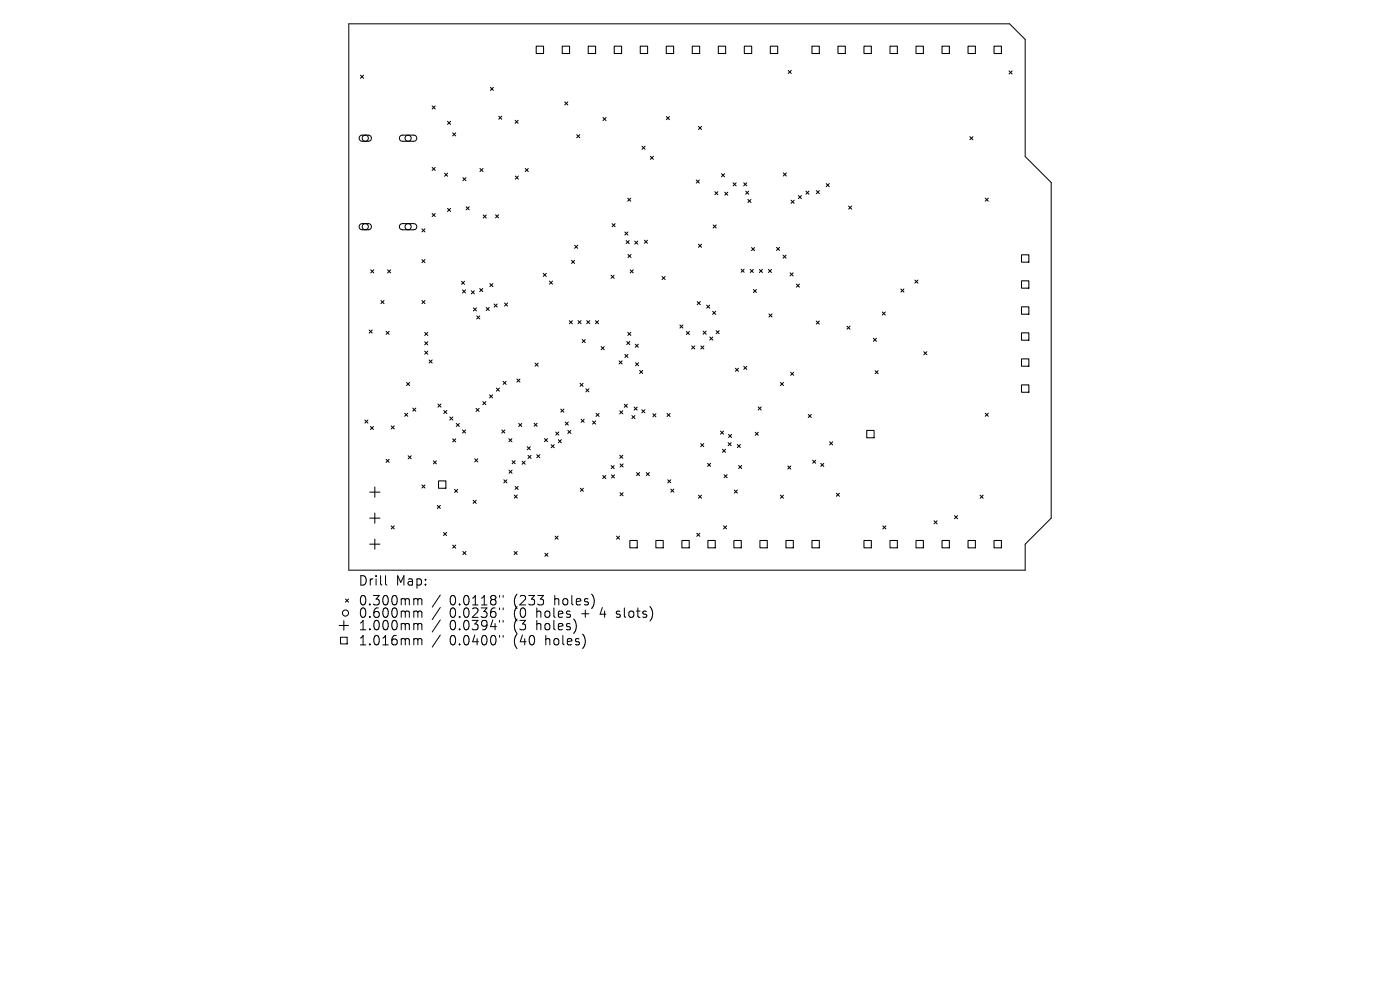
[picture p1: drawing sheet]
<svg xmlns="http://www.w3.org/2000/svg" width="297mm" height="210mm" viewBox="0 0 297 210" stroke-linecap="round" stroke-linejoin="round" font-family="sans-serif">
<defs><g id="words">
<g font-size="2.8">
<text x="75.9" y="124.5">Drill</text>
<text x="84" y="124.5">Map:</text>
<text x="75.9" y="128.7">0.300mm</text>
<text x="75.9" y="131.3">0.600mm</text>
<text x="95.4" y="128.7">0.0118&quot;</text>
<text x="95.4" y="131.3">0.0236&quot;</text>
<text x="109.1" y="128.7">(233</text>
<text x="109.1" y="131.3">(0</text>
<text x="114.1" y="131.3">holes</text>
<text x="117.9" y="128.7">holes)</text>
<text x="123.8" y="131.3">+</text>
<text x="128" y="131.3">4</text>
<text x="131.6" y="131.3">slots)</text>
<text x="75.9" y="134">1.000mm</text>
<text x="75.9" y="137.2">1.016mm</text>
<text x="95.4" y="134">0.0394&quot;</text>
<text x="95.4" y="137.2">0.0400&quot;</text>
<text x="109.1" y="134">(3</text>
<text x="109.1" y="137.2">(40</text>
<text x="114.1" y="134">holes)</text>
<text x="116" y="137.2">holes)</text>
</g>
</g></defs>
<g fill="none" stroke="#000" stroke-width=".21">
<path d="M74 5.1h140.2l3.3 3.3v24.8l5.5 5.5v71.2l-5.5 5.5v5.6h-143.5zM81.8 122.1v1.7l.3 .3M88.1 127h.3l.2 .3M88.1 129.6h.3l.2 .3M88.1 132.3h.3l.2 .3M88.1 135.5h.3l.2 .3M88.6 127.3l.3-.3 .5 .1 .1 1.2M88.6 127.3v1M88.6 129.9v1.1M88.6 132.6v1M88.6 135.8v1M88.6 129.9l.3-.3 .5 .1 .1 1.3"/>
<path d="M88.6 132.6l.3-.3 .5 .1 .1 1.2M88.6 135.8l.3-.3 .5 .1 .1 1.2M93.4 126.2l-1.7 2.6M93.4 128.9l-1.7 2.5M93.4 131.5l-1.7 2.6M93.4 134.7l-1.7 2.6M106 126.3v.4M106 129v.3M106 131.6v.4M106 134.8v.4M106.7 126.3v.4M106.7 129v.3"/>
<path d="M106.7 131.6v.4M106.7 134.8v.4M130.7 130.9l.2 .1M130.8 129.7v.5"/>
</g>
<g fill="none" stroke="#000" stroke-width=".22">
<path d="M76.5 16l.6 .6M77.1 16l-.6 .6M104 18.5l.7 .7M104.7 18.5l-.7 .7M113.8 9.8h1.5v1.6h-1.5zM119.3 9.8h1.5v1.6h-1.5zM124.8 9.8h1.6v1.6h-1.6zM130.3 9.8h1.6v1.6h-1.6zM135.8 9.8h1.6v1.6h-1.6zM141.3 9.8h1.6v1.6h-1.6zM146.9 9.8h1.5v1.6h-1.5zM152.4 9.8h1.5v1.6h-1.5z"/>
<path d="M157.9 9.8h1.6v1.6h-1.6zM163.4 9.8h1.6v1.6h-1.6zM167.2 14.9l.7 .7M167.9 14.9l-.7 .7M172.3 9.8h1.5v1.6h-1.5zM177.8 9.8h1.5v1.6h-1.5zM183.3 9.8h1.5v1.6h-1.5zM188.8 9.8h1.6v1.6h-1.6zM194.3 9.8h1.6v1.6h-1.6zM199.8 9.8h1.6v1.6h-1.6zM205.4 9.8h1.5v1.6h-1.5zM210.9 9.8h1.5v1.6h-1.5z"/>
<path d="M214.1 15l.6 .7M214.7 15l-.6 .7M76.4 28.9l.4-.2h1.5l.4 .3 .1 .5-.5 .5-1.6-.1-.5-.4zM84.9 28.9l.4-.2h2.6l.4 .2 .1 .5-.2 .4-.3 .2h-2.6l-.5-.5zM91.7 22.5l.6 .6M91.7 35.5l.6 .7M92.3 22.5l-.6 .6M92.3 35.5l-.6 .7M94.3 36.7l.7 .7M94.9 25.7l.7 .7M95 36.7l-.7 .7M95.6 25.7l-.7 .7"/>
<path d="M96 28.2l.7 .6M96.7 28.2l-.7 .6M98.2 37.7l.7 .6M98.9 37.7l-.7 .6M101.8 35.7l.7 .7M102.5 35.7l-.7 .7M105.8 24.6l.7 .7M106.5 24.6l-.7 .7M109.3 25.5l.6 .7M109.3 37.3l.7 .7M109.9 25.5l-.6 .7M110 37.3l-.7 .7"/>
<path d="M111.4 35.7l.7 .7M112.1 35.7l-.7 .7M119.8 21.6l.7 .7M120.5 21.6l-.7 .7M122.3 28.6l.7 .6M123 28.6l-.7 .6M127.9 24.9l.7 .7M128.6 24.9l-.7 .7M136.2 31l.7 .7M136.9 31l-.7 .7M138 33.2l.6 .6M138.6 33.2l-.6 .6"/>
<path d="M141.4 24.7l.6 .7M142 24.7l-.6 .7M147.7 38.2l.7 .6M148.2 26.8l.6 .7M148.4 38.2l-.7 .6M148.8 26.8l-.6 .7M153.1 36.8l.6 .7M153.7 36.8l-.6 .7M155.5 38.8l.7 .6M156.2 38.8l-.7 .6M157.8 38.8l.6 .6M158.4 38.8l-.6 .6"/>
<path d="M166.2 36.7l.6 .6M166.8 36.7l-.6 .6M175.3 38.9l.6 .7M175.9 38.9l-.6 .7M205.8 29l.6 .6M206.4 29l-.6 .6M76.4 47.6l.4-.2 1.5 .1 .4 .3 .1 .5-.5 .4h-1.6l-.5-.4zM78.6 57.2l.7 .7M79.3 57.2l-.7 .7M82.2 57.2l.7 .7M82.9 57.2l-.7 .7M84.9 47.6l.4-.2h2.6l.4 .3 .1 .5-.2 .4-.3 .1h-2.6l-.5-.4z"/>
<path d="M89.5 48.5l.7 .7M89.5 55.1l.7 .6M90.2 55.1l-.7 .6M90.2 48.5l-.7 .7M91.7 45.3l.6 .6M92.3 45.3l-.6 .6M94.9 44.2l.7 .7M95.6 44.2l-.7 .7M97.9 59.7l.7 .6M98.6 59.7l-.7 .6M98.9 43.9l.6 .6M99.5 43.9l-.6 .6"/>
<path d="M102.5 45.6l.7 .6M103.2 45.6l-.7 .6M105.1 45.6l.7 .6M105.8 45.6l-.7 .6M115.2 58l.7 .6M115.9 58l-.7 .6M116.6 59.6l.6 .7M117.2 59.6l-.6 .7M121.2 55.2l.7 .7M121.9 55.2l-.7 .7M121.9 52l.7 .7M122.6 52l-.7 .7"/>
<path d="M129.6 58.4l.7 .6M129.9 47.4l.6 .7M130.3 58.4l-.7 .6M130.5 47.4l-.6 .7M132.6 49.2l.6 .7M132.8 51l.7 .7M133.2 42l.6 .7M133.2 49.2l-.6 .7M133.2 54l.7 .6M133.5 51l-.7 .7M133.7 57.2l.6 .7M133.8 42l-.6 .7"/>
<path d="M133.9 54l-.7 .6M134.3 57.2l-.6 .7M134.7 51.1l.6 .7M135.3 51.1l-.6 .7M136.7 51l.7 .6M137.4 51l-.7 .6M140.5 58.7l.6 .6M141.1 58.7l-.6 .6M148.2 51.8l.6 .7M148.8 51.8l-.6 .7M151.3 47.7l.6 .7M151.7 40.7l.6 .6"/>
<path d="M151.9 47.7l-.6 .7M152.3 40.7l-.6 .6M153.7 40.8l.7 .6M154.4 40.8l-.7 .6M157.2 57.1l.7 .7M157.9 57.1l-.7 .7M158.2 40.5l.6 .7M158.7 42.3l.6 .7M158.8 40.5l-.6 .7M159.2 57.2l.6 .6M159.3 42.3l-.6 .7M159.4 52.5l.7 .7"/>
<path d="M159.8 57.2l-.6 .6M160.1 52.5l-.7 .7M161.1 57.2l.6 .6M161.7 57.2l-.6 .6M163 57.2l.7 .6M163.7 57.2l-.7 .6M164.7 52.5l.7 .6M165.4 52.5l-.7 .6M166.1 54.1l.7 .7M166.8 54.1l-.7 .7M167.6 57.9l.7 .6M167.8 42.5l.7 .6"/>
<path d="M168.3 57.9l-.7 .6M168.5 42.5l-.7 .6M169.4 41.5l.6 .6M170 41.5l-.6 .6M171 40.5l.6 .7M171.6 40.5l-.6 .7M173.2 40.4l.6 .7M173.8 40.4l-.6 .7M180 43.7l.7 .7M180.7 43.7l-.7 .7M194.1 59.4l.6 .7M194.7 59.4l-.6 .7"/>
<path d="M209 42l.7 .7M209.7 42l-.7 .7M216.7 54.1h1.6v1.5h-1.6zM216.7 59.6h1.6v1.5h-1.6zM78.3 70l.7 .7M79 70l-.7 .7M80.8 63.8l.7 .6M81.5 63.8l-.7 .6M81.9 70.3l.7 .6M82.6 70.3l-.7 .6M89.5 63.8l.7 .6M90.1 70.5l.7 .7"/>
<path d="M90.1 72.5l.7 .7M90.1 74.5l.7 .6M90.2 63.8l-.7 .6M90.8 70.5l-.7 .7M90.8 72.5l-.7 .7M90.8 74.5l-.7 .6M91 76.4l.7 .6M91.7 76.4l-.7 .6M98.1 61.5l.7 .6M98.8 61.5l-.7 .6M100 61.7l.6 .6M100.4 65.3l.7 .7"/>
<path d="M100.6 61.7l-.6 .6M101.1 65.3l-.7 .7M101.1 67l.7 .7M101.8 61.2l.6 .7M101.8 67l-.7 .7M102.4 61.2l-.6 .7M103.1 65.2l.7 .7M103.8 65.2l-.7 .7M103.9 60.2l.7 .6M104.6 60.2l-.7 .6M104.8 64.5l.7 .6M105.5 64.5l-.7 .6"/>
<path d="M107 64.3l.7 .6M107.7 64.3l-.7 .6M113.5 77l.7 .7M114.2 77l-.7 .7M120.8 68l.6 .7M121.4 68l-.6 .7M122.6 68l.7 .7M123.3 68l-.7 .7M123.5 72l.7 .7M124.2 72l-.7 .7M124.5 68l.6 .7M125.1 68l-.6 .7"/>
<path d="M126.3 68l.7 .7M127 68l-.7 .7M127.5 73.5l.7 .7M128.2 73.5l-.7 .7M131.3 76.6l.7 .6M132 76.6l-.7 .6M132.6 75.2l.6 .6M133 72.4l.6 .7M133.2 70.5l.6 .7M133.2 75.2l-.6 .6M133.6 72.4l-.6 .7M133.8 70.5l-.6 .7"/>
<path d="M134.8 73l.6 .7M134.8 76.9l.7 .7M135.4 73l-.6 .7M135.5 76.9l-.7 .7M135.7 78.6l.6 .6M136.3 78.6l-.6 .6M144.2 68.9l.7 .7M144.9 68.9l-.7 .7M145.6 70.3l.7 .7M146.3 70.3l-.7 .7M146.7 73.4l.7 .6M147.4 73.4l-.7 .6"/>
<path d="M147.9 64l.7 .6M148.6 64l-.7 .6M148.7 73.4l.6 .6M149.2 70.2l.6 .7M149.3 73.4l-.6 .6M149.8 70.2l-.6 .7M149.9 64.7l.7 .7M150.6 64.7l-.7 .7M150.6 71.5l.6 .6M151.2 66l.6 .7M151.2 71.5l-.6 .6M151.8 66l-.6 .7"/>
<path d="M151.9 70.1l.7 .7M152.6 70.1l-.7 .7M156 78.1l.7 .7M156.7 78.1l-.7 .7M157.8 77.7l.6 .7M158.4 77.7l-.6 .7M159.8 61.4l.7 .7M160.5 61.4l-.7 .7M163.1 66.6l.7 .6M163.8 66.6l-.7 .6M167.7 79l.7 .6M168.4 79l-.7 .6"/>
<path d="M168.9 60.3l.7 .6M169.6 60.3l-.7 .6M173.2 68.1l.6 .7M173.8 68.1l-.6 .7M179.7 69.2l.6 .6M180.3 69.2l-.6 .6M185.3 71.8l.6 .6M185.7 78.6l.6 .7M185.9 71.8l-.6 .6M186.3 78.6l-.6 .7M187.2 66.2l.6 .6M187.8 66.2l-.6 .6"/>
<path d="M191.1 61.3l.7 .7M191.8 61.3l-.7 .7M196 74.6l.6 .7M196.6 74.6l-.6 .7M216.7 65.1h1.6v1.6h-1.6zM216.7 70.6h1.6v1.6h-1.6zM216.7 76.1h1.6v1.6h-1.6zM77.4 89.1l.6 .6M78 89.1l-.6 .6M78.6 90.5l.6 .6M79.2 90.5l-.6 .6M81.9 97.4l.7 .7"/>
<path d="M82.6 97.4l-.7 .7M83 90.4l.6 .6M83.6 90.4l-.6 .6M85.8 87.7l.7 .6M86.2 81.1l.7 .7M86.5 87.7l-.7 .6M86.6 96.7l.6 .6M86.9 81.1l-.7 .7M87.2 96.7l-.6 .6M87.6 86.6l.6 .6M88.2 86.6l-.6 .6M91.9 97.8l.7 .6"/>
<path d="M92.6 97.8l-.7 .6M92.9 85.7l.7 .7M93.6 85.7l-.7 .7M94.1 87.1l.7 .6M94.8 87.1l-.7 .6M95.4 88.4l.7 .7M96 93.1l.7 .6M96.1 88.4l-.7 .7M96.7 93.1l-.7 .6M96.8 89.8l.6 .7M97.4 89.8l-.6 .7M98.1 91.2l.7 .7"/>
<path d="M98.8 91.2l-.7 .7M100.7 97.3l.7 .7M101 86.6l.6 .7M101.4 97.3l-.7 .7M101.6 86.6l-.6 .7M102.4 85.2l.7 .6M103.1 85.2l-.7 .6M103.9 83.8l.6 .6M104.5 83.8l-.6 .6M105.3 82.3l.6 .7M105.9 82.3l-.6 .7M106.4 91.2l.7 .7"/>
<path d="M106.7 80.9l.7 .6M107.1 91.2l-.7 .7M107.4 80.9l-.7 .6M108 93.1l.6 .6M108 99.7l.6 .7M108.6 93.1l-.6 .6M108.6 99.7l-.6 .7M108.6 97.7l.7 .7M109.3 97.7l-.7 .7M109.7 80.4l.6 .6M110 89.8l.7 .7M110.3 80.4l-.6 .6"/>
<path d="M110.7 89.8l-.7 .7M110.8 97.8l.6 .7M111.4 97.8l-.6 .7M111.9 94.8l.6 .6M112 96.6l.7 .6M112.5 94.8l-.6 .6M112.7 96.6l-.7 .6M113.3 89.8l.6 .6M113.9 96.5l.6 .6M113.9 89.8l-.6 .6M114.5 96.5l-.6 .6M115.5 93l.7 .7"/>
<path d="M116.2 93l-.7 .7M116.9 94.3l.7 .7M117.6 94.3l-.7 .7M117.9 91.6l.7 .7M118.4 93.3l.7 .6M118.6 91.6l-.7 .7M119 86.8l.6 .6M119.1 93.3l-.7 .6M119.6 86.8l-.6 .6M119.9 89.5l.7 .7M120.5 91.3l.6 .6M120.6 89.5l-.7 .7"/>
<path d="M121.1 91.3l-.6 .6M123 81.3l.7 .7M123.3 88.9l.6 .7M123.7 81.3l-.7 .7M123.9 88.9l-.6 .7M124.3 82.5l.6 .6M124.9 82.5l-.6 .6M125.7 89.3l.7 .7M126.4 89.3l-.7 .7M126.4 87.7l.7 .6M127.1 87.7l-.7 .6M129.7 98.8l.6 .6"/>
<path d="M130.3 98.8l-.6 .6M131.5 96.6l.6 .6M131.5 87.1l.6 .7M131.5 98.4l.7 .7M132.1 96.6l-.6 .6M132.1 87.1l-.6 .7M132.2 98.4l-.7 .7M132.4 85.8l.7 .6M133.1 85.8l-.7 .6M134 88.2l.7 .6M134.5 86.4l.7 .6M134.7 88.2l-.7 .6"/>
<path d="M135.2 86.4l-.7 .6M136.2 86.9l.6 .7M136.8 86.9l-.6 .7M138.5 87.8l.6 .6M139.1 87.8l-.6 .6M141.5 87.7l.7 .7M142.2 87.7l-.7 .7M148.6 94.1l.7 .7M149.3 94.1l-.7 .7M150.1 98.3l.7 .6M150.8 98.3l-.7 .6M152.8 91.4l.7 .7"/>
<path d="M153.3 95.3l.6 .7M153.5 91.4l-.7 .7M153.9 95.3l-.6 .7M154.5 93.9l.6 .7M154.6 92.2l.6 .6M155.1 93.9l-.6 .7M155.2 92.2l-.6 .6M156.4 94.3l.7 .6M156.7 98.7l.7 .7M157.1 94.3l-.7 .6M157.4 98.7l-.7 .7M160.2 91.7l.7 .6"/>
<path d="M160.8 86.3l.7 .7M160.9 91.7l-.7 .6M161.5 86.3l-.7 .7M165.6 81.1l.6 .7M166.2 81.1l-.6 .7M167.1 98.9l.7 .6M167.8 98.9l-.7 .6M171.5 87.9l.6 .7M172.1 87.9l-.6 .7M172.4 97.6l.6 .7M173 97.6l-.6 .7M174.1 98.3l.7 .7"/>
<path d="M174.8 98.3l-.7 .7M176 93.7l.6 .7M176.6 93.7l-.6 .7M183.9 91.3h1.5v1.6h-1.5zM209 87.7l.7 .6M209.7 87.7l-.7 .6M216.7 81.6h1.6v1.6h-1.6zM78.4 104.4h2.2M78.4 109.9h2.2M78.4 115.4h2.2M79.5 103.3v2.2M79.5 108.8v2.2"/>
<path d="M79.5 114.3v2.2M83 111.6l.6 .6M83.6 111.6l-.6 .6M89.5 102.9l.7 .6M90.2 102.9l-.7 .6M92.8 107.2l.6 .7M93 102h1.6v1.6h-1.6zM93.4 107.2l-.6 .7M94.1 113l.6 .6M94.7 113l-.6 .6M96 115.6l.7 .7M96.4 103.8l.7 .7"/>
<path d="M96.7 115.6l-.7 .7M97.1 103.8l-.7 .7M98.2 117l.7 .6M98.9 117l-.7 .6M100.4 106.1l.6 .7M101 106.1l-.6 .7M106.9 101.8l.6 .6M107.5 101.8l-.6 .6M109.1 117l.6 .6M109.1 105l.6 .7M109.3 103.2l.6 .6M109.7 117l-.6 .6"/>
<path d="M109.7 105l-.6 .7M109.9 103.2l-.6 .6M115.6 117.4l.6 .6M116.2 117.4l-.6 .6M117.8 113.7l.6 .7M118.4 113.7l-.6 .7M123.1 103.6l.7 .6M123.8 103.6l-.7 .6M127.9 100.9l.6 .6M128.5 100.9l-.6 .6M129.7 100.7l.7 .7M130.4 100.7l-.7 .7"/>
<path d="M130.8 113.7l.6 .7M131.4 113.7l-.6 .7M131.5 104.5l.7 .7M132.2 104.5l-.7 .7M133.6 114.7h1.6v1.5h-1.6zM135 100.2l.7 .7M135.7 100.2l-.7 .7M137.1 100.2l.7 .7M137.8 100.2l-.7 .7M139.1 114.7h1.6v1.5h-1.6zM141.7 101.8l.6 .6M142.3 103.8l.7 .6"/>
<path d="M142.3 101.8l-.6 .6M143 103.8l-.7 .6M144.7 114.7h1.5v1.5h-1.5zM147.8 113.1l.7 .7M148.2 105l.6 .7M148.5 113.1l-.7 .7M148.8 105l-.6 .7M150.2 114.7h1.5v1.5h-1.5zM153.5 111.5l.6 .7M153.6 100.7l.7 .6M154.1 111.5l-.6 .7M154.3 100.7l-.7 .6"/>
<path d="M155.7 114.7h1.6v1.5h-1.6zM155.8 104l.6 .6M156.4 104l-.6 .6M161.2 114.7h1.6v1.5h-1.6zM165.6 105l.6 .7M166.2 105l-.6 .7M166.7 114.7h1.6v1.5h-1.6zM172.3 114.7h1.5v1.5h-1.5zM177.4 104.6l.7 .7M178.1 104.6l-.7 .7M183.3 114.7h1.5v1.5h-1.5zM187.3 111.6l.6 .6"/>
<path d="M187.9 111.6l-.6 .6M188.8 114.7h1.6v1.5h-1.6zM194.3 114.7h1.6v1.5h-1.6zM198.1 110.5l.7 .6M198.8 110.5l-.7 .6M199.8 114.7h1.6v1.5h-1.6zM202.5 109.4l.6 .6M203.1 109.4l-.6 .6M205.4 114.7h1.5v1.5h-1.5zM207.9 105l.7 .7M208.6 105l-.7 .7M210.9 114.7h1.5v1.5h-1.5z"/>
<path d="M71.9 132.7h2M72.2 135.2h1.4v1.4h-1.4zM72.9 131.7v2M73.3 127.1l.6 .6M73.9 127.1l-.6 .6"/>
<circle cx="77.5" cy="29.3" r=".65"/>
<circle cx="86.6" cy="29.3" r=".65"/>
<circle cx="77.5" cy="48.1" r=".65"/>
<circle cx="86.6" cy="48.1" r=".65"/>
<circle cx="73.3" cy="130" r=".65"/>
</g>
<use href="#words"/>
</svg>
